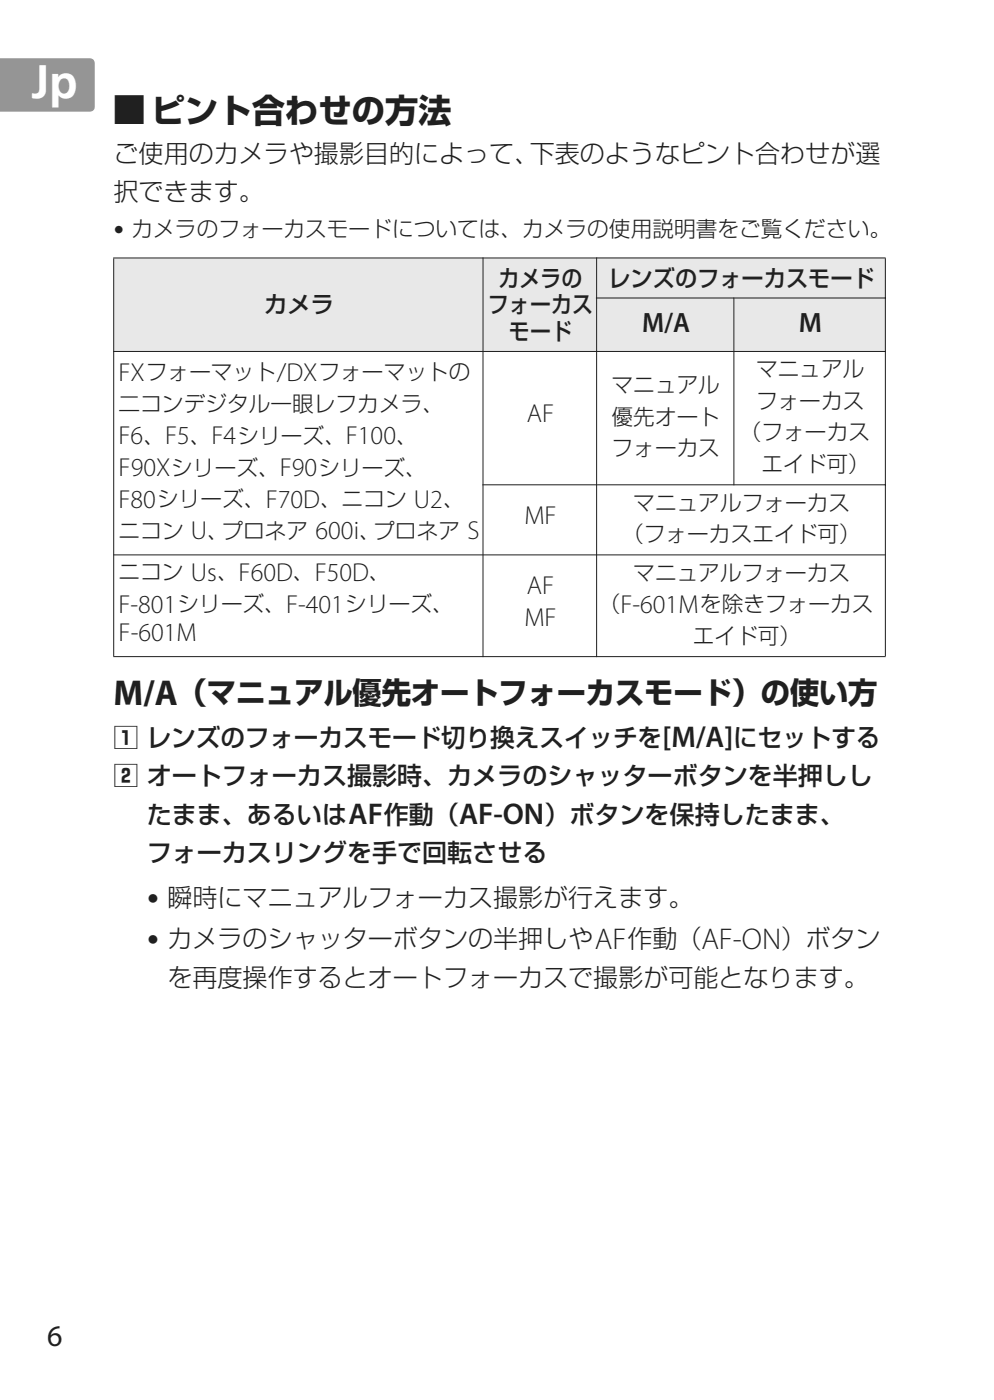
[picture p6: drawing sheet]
<svg xmlns="http://www.w3.org/2000/svg" width="105mm" height="148mm" viewBox="0 0 105 148" stroke-linecap="round" stroke-linejoin="round" font-family="sans-serif">
<defs><g id="words">
<text font-size="4.9" fill="#fff" x="3.3" y="10.4">Jp</text>
<text font-size="4.4" fill="#231f20" x="12" y="13.1">■</text>
<text font-size="3.8" fill="#231f20" x="12" y="74.5">M/A</text>
<text font-size="3.5" fill="#231f20" x="16" y="13">ピント合わせの方法</text>
<g font-size="3.2" fill="#231f20">
<text x="18.8" y="74.4">（マニュアル優先オートフォーカスモード）の使い方</text>
<text x="70" y="79">[M/A]</text>
<text x="36.8" y="87.1">AF</text>
<text x="48.5" y="87.1">AF-ON</text>
<text x="62.8" y="100.3">AF</text>
<text x="74.1" y="100.3">AF-ON</text>
<text x="5" y="142.3">6</text>
</g>
<g font-size="3" fill="#231f20">
<text x="67.8" y="35.1">M/A</text>
<text x="84.4" y="35.1">M</text>
</g>
<g font-size="2.8" fill="#231f20">
<text x="12.5" y="40.3">FX</text>
<text x="29.3" y="40.3">/DX</text>
<text x="12.5" y="47">F6</text>
<text x="17.4" y="47">F5</text>
<text x="22.4" y="47">F4</text>
<text x="36.5" y="47">F100</text>
<text x="55.6" y="44.6">AF</text>
<text x="12.5" y="50.3">F90X</text>
<text x="12.5" y="53.7">F80</text>
<text x="28.1" y="53.7">F70D</text>
<text x="29.6" y="50.3">F90</text>
<text x="43.7" y="53.7">U2</text>
<text x="20.2" y="57">U</text>
<text x="33.3" y="57">600i</text>
<text x="49.4" y="57">S</text>
<text x="55.4" y="55.4">MF</text>
<text x="12.5" y="64.8">F-801</text>
<text x="20.2" y="61.4">Us</text>
<text x="25.2" y="61.4">F60D</text>
<text x="30.2" y="64.8">F-401</text>
<text x="33.3" y="61.4">F50D</text>
<text x="55.6" y="62.8">AF</text>
<text x="65.6" y="64.8">F-601M</text>
<text x="12.5" y="67.8">F-601M</text>
<text x="55.4" y="66.1">MF</text>
</g>
<g font-size="2.6" fill="#231f20">
<text x="12" y="17.2">ご使用のカメラや撮影目的によって、下表のようなピント合わせが選</text>
<text x="12" y="21.3">択できます。</text>
<text x="12" y="78.9">z レンズのフォーカスモード切り換えスイッチを</text>
<text x="12" y="83">x オートフォーカス撮影時、カメラのシャッターボタンを半押しし</text>
<text x="77.4" y="78.9">にセットする</text>
<text x="15.5" y="87.1">たまま、あるいは</text>
<text x="40.6" y="87.1">作動（</text>
<text x="57.5" y="87.1">）ボタンを保持したまま、</text>
<text x="15.5" y="91.1">フォーカスリングを手で回転させる</text>
<text x="15.5" y="95.9">• 瞬時にマニュアルフォーカス撮影が行えます。</text>
<text x="15.5" y="100.3">• カメラのシャッターボタンの半押しや</text>
<text x="66.3" y="100.3">作動（</text>
<text x="82.5" y="100.3">）ボタン</text>
<text x="17.7" y="104.3">を再度操作するとオートフォーカスで撮影が可能となります。</text>
</g>
<g font-size="2.5" fill="#231f20">
<text x="27.9" y="33.1">カメラ</text>
<text x="51.5" y="33.1">フォーカス</text>
<text x="52.6" y="30.3">カメラの</text>
<text x="53.8" y="35.9">モード</text>
<text x="64.3" y="30.3">レンズのフォーカスモード</text>
</g>
<g font-size="2.3" fill="#231f20">
<text x="12" y="25">• カメラのフォーカスモードについては、カメラの使用説明書をご覧ください。</text>
<text x="15.4" y="40.2">フォーマット</text>
<text x="33.7" y="40.2">フォーマットの</text>
<text x="64.6" y="41.5">マニュアル</text>
<text x="79.9" y="39.9">マニュアル</text>
<text x="12.5" y="43.6">二コンデジタル一眼レフカメラ、</text>
<text x="15.2" y="46.9">、</text>
<text x="20" y="46.9">、</text>
<text x="25.1" y="46.9">シリーズ、</text>
<text x="41.8" y="46.9">、</text>
<text x="64.6" y="44.9">優先オート</text>
<text x="78.1" y="46.6">（フォーカス</text>
<text x="79.9" y="43.2">フォーカス</text>
<text x="16.6" y="53.6">シリーズ、</text>
<text x="18.1" y="50.3">シリーズ、</text>
<text x="33.6" y="50.3">シリーズ、</text>
<text x="33.8" y="53.6">、ニコン</text>
<text x="46.8" y="53.6">、</text>
<text x="64.6" y="48.2">フォーカス</text>
<text x="66.9" y="54">マニュアルフォーカス</text>
<text x="80.4" y="49.9">エイド可）</text>
<text x="12.5" y="57">ニコン</text>
<text x="21.9" y="57">、プロネア</text>
<text x="37.9" y="57">、プロネア</text>
<text x="65.7" y="57.3">（フォーカスエイド可）</text>
<text x="12.5" y="61.4">ニコン</text>
<text x="18.8" y="64.7">シリーズ、</text>
<text x="22.9" y="61.4">、</text>
<text x="30.9" y="61.4">、</text>
<text x="36.5" y="64.7">シリーズ、</text>
<text x="39" y="61.4">、</text>
<text x="63.3" y="64.7">（</text>
<text x="66.9" y="61.4">マニュアルフォーカス</text>
<text x="73.9" y="64.7">を除きフォーカス</text>
<text x="73.2" y="68.1">エイド可）</text>
</g>
</g></defs>
<path d="M0 6.2h9.5h.3l.2 .5v4.6l-.1 .3-.4 .2h-9.5z" fill-rule="evenodd" fill="#939598"/>
<g fill="#e7e8e8">
<path d="M12 27.3h39v9.8h-39z"/>
<path d="M51 27.3h12v9.8h-12z"/>
<path d="M63 27.3h30.5v4.2h-30.5z"/>
<path d="M63 31.5h14.5v5.6h-14.5z"/>
<path d="M77.5 31.5h16v5.6h-16z"/>
</g>
<path d="M12 27.3h81.6M12 37.2h81.6M12 27.3v42.1M51 27.2v42.3M62.9 31.5h30.7M63 27.2v42.3M77.5 31.5v19.8M93.5 27.3v42.1M12 58.7h81.6M50.9 51.3h42.7M12 69.4h81.6" fill="none" stroke="#231f20" stroke-width=".11"/>
<use href="#words"/>
</svg>
